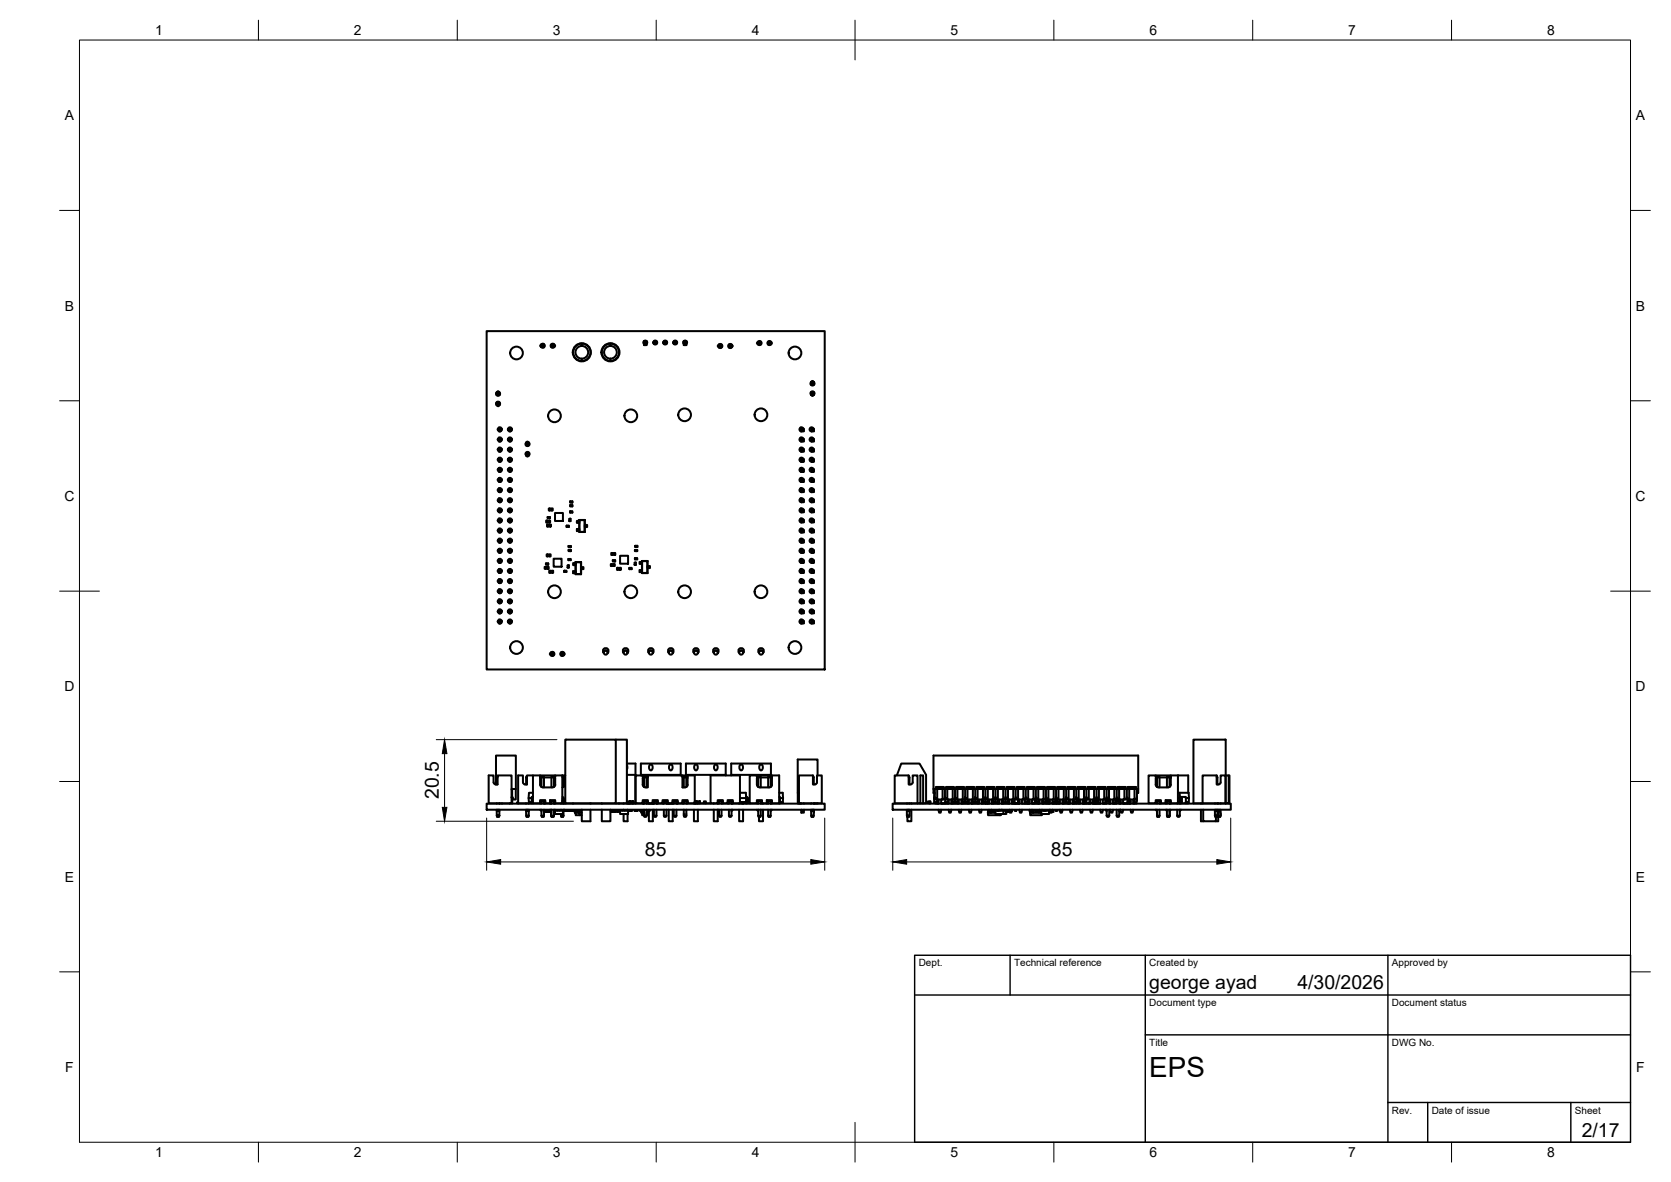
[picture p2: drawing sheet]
<svg xmlns="http://www.w3.org/2000/svg" width="420mm" height="297mm" viewBox="0 0 420 297" stroke-linecap="round" stroke-linejoin="round" font-family="sans-serif">
<defs><g id="words">
<text font-size="7" x="289" y="270.6">EPS</text>
<g font-size="4.9">
<text x="110.3" y="200.9" transform="rotate(-90 110.3 200.9)">20.5</text>
<text x="162.2" y="215.1">85</text>
<text x="264.2" y="215.1">85</text>
<text x="289" y="248.5">george ayad</text>
<text x="326.2" y="248.5">4/30/2026</text>
<text x="397.7" y="285.7">2/17</text>
</g>
<g font-size="3.5">
<text x="39" y="8.8">1</text>
<text x="89" y="8.8">2</text>
<text x="139" y="8.8">3</text>
<text x="189" y="8.8">4</text>
<text x="239" y="8.8">5</text>
<text x="289" y="8.8">6</text>
<text x="339" y="8.8">7</text>
<text x="389" y="8.8">8</text>
<text x="16.3" y="30.2">A</text>
<text x="411.3" y="30.2">A</text>
<text x="16.3" y="78">B</text>
<text x="411.3" y="78">B</text>
<text x="16.2" y="125.9">C</text>
<text x="411.2" y="125.9">C</text>
<text x="16.2" y="173.7">D</text>
<text x="411.2" y="173.7">D</text>
<text x="16.3" y="221.6">E</text>
<text x="411.3" y="221.6">E</text>
<text x="16.4" y="269.4">F</text>
<text x="411.4" y="269.4">F</text>
<text x="39" y="290.8">1</text>
<text x="89" y="290.8">2</text>
<text x="139" y="290.8">3</text>
<text x="189" y="290.8">4</text>
<text x="239" y="290.8">5</text>
<text x="289" y="290.8">6</text>
<text x="339" y="290.8">7</text>
<text x="389" y="290.8">8</text>
</g>
<g font-size="2.5">
<text x="231" y="242.9">Dept.</text>
<text x="255" y="242.9">Technical reference</text>
<text x="289" y="242.9">Created by</text>
<text x="350" y="242.9">Approved by</text>
<text x="289" y="252.8">Document type</text>
<text x="350" y="252.8">Document status</text>
<text x="289" y="262.9">Title</text>
<text x="350" y="262.9">DWG No.</text>
<text x="350" y="279.9">Rev.</text>
<text x="360" y="279.9">Date of issue</text>
<text x="396" y="279.9">Sheet</text>
</g>
</g></defs>
<!-- layer: Visible -->
<g fill="none" stroke="#000" stroke-width=".51">
<path d="M122.4 83.2h85v85h-85zM124.9 98.6v.7h.7v-.7M124.9 98.6l.2-.3 .5 .3M124.9 98.6h.7M124.9 98.6l.1 .1M125 98.7h.4v.5h-.4zM125 99.2l-.1 .1M125.4 98.5a.52 .52 0 0 1 .2 .8 .52 .52 0 0 1-.8 0 .52 .52 0 0 1 .2-.8M125.4 99.2l.2 .1M125.6 98.6l-.2 .1M136 86.7a.52 .52 0 0 1 .8-.2 .52 .52 0 0 1 0 .8 .52 .52 0 0 1-.8-.2M136.1 86.6h.7v.6h-.7"/>
<path d="M136.1 86.6l-.3 .2v.2l.3 .2M136.1 86.6v.6M136.1 86.6l.1 .1M136.2 86.7h.5v.4h-.5zM136.2 87.1l-.1 .1M136.7 87.1l.1 .1M136.8 86.6l-.1 .1M138.6 86.6l.1 .1M138.7 86.7h.5v.4h-.5zM138.7 87.1l-.1 .1M139.2 87.1l.1 .1M139.3 86.6h-.7v.6h.7"/>
<path d="M139.3 86.6l.3 .2-.3 .4M139.3 86.6v.6M139.3 86.6l-.1 .1M139.4 86.7a.52 .52 0 0 0-.7-.2 .52 .52 0 0 0 0 .8 .52 .52 0 0 0 .7-.2M146.3 86.4v.6M146.3 90.2v.5M146.3 86.4a2.17 2.17 0 0 1 2.2 2.1 2.17 2.17 0 0 1-2.2 2.2M146.3 86.4a2.17 2.17 0 0 0-2.2 2.1 2.17 2.17 0 0 0 2.2 2.2M146.3 86.9a1.6 1.6 0 0 1 1.6 1.6 1.6 1.6 0 0 1-1.6 1.6M146.3 86.9a1.6 1.6 0 0 0-1.6 1.6 1.6 1.6 0 0 0 1.6 1.6M153.5 86.4v.6M153.5 90.2v.5"/>
<path d="M153.5 86.4a2.17 2.17 0 0 1 2.2 2.1 2.17 2.17 0 0 1-2.2 2.2M153.5 86.4a2.17 2.17 0 0 0-2.2 2.1 2.17 2.17 0 0 0 2.2 2.2M153.5 86.9a1.6 1.6 0 0 0-1.6 1.6 1.6 1.6 0 0 0 1.6 1.6M153.5 86.9a1.6 1.6 0 0 1 1.6 1.6 1.6 1.6 0 0 1-1.6 1.6M161.9 86.4h.7v.3h-.7zM161.9 85.8v.6l.1-.1M161.9 85.8h.7M161.9 85.8l.1 .1M161.9 86.5a.5 .5 0 0 1 0-.8 .5 .5 0 0 1 .7 0 .5 .5 0 0 1 0 .8M162 85.9h.5v.4h-.5zM162.5 86.3l.1 .1M162.6 85.8v.6"/>
<path d="M162.6 85.8l-.1 .1M164.4 85.8h.7v.6h-.7zM164.4 85.8l.1 .1M164.5 85.9h.5v.4h-.5zM164.5 86.3l-.1 .1M165 86.3l.1 .1M165.1 85.8l-.1 .1M166.9 85.8h.7v.6h-.7zM166.9 85.8l.1 .1M167 85.9h.4v.4h-.4zM167 86.3l-.1 .1M167.4 86.3l.2 .1"/>
<path d="M167.6 85.8l-.2 .1M169.4 85.8h.7v.6h-.7zM169.4 85.8l.1 .1M169.5 85.9h.5v.4h-.5zM169.5 86.3l-.1 .1M170 86.3l.1 .1M170.1 85.8l-.1 .1M171.9 86.4h.7v.3h-.7zM171.9 85.8v.6M171.9 85.8h.7M171.9 85.8l.1 .1M171.9 86.5a.5 .5 0 0 1 0-.8 .5 .5 0 0 1 .7 0 .5 .5 0 0 1 0 .8"/>
<path d="M172 85.9h.5v.4h-.5zM172 86.3l-.1 .1M172.6 85.8v.6l-.1-.1M172.6 85.8l-.1 .1M180.6 86.8a.52 .52 0 0 1 .8-.3 .52 .52 0 0 1 0 .9 .52 .52 0 0 1-.8-.3M180.8 86.6h.6v.7h-.6M180.8 86.6l-.3 .3 .3 .4M180.8 86.6v.7M180.8 86.6l.1 .1M180.9 86.7h.4v.5h-.4zM180.9 87.2l-.1 .1M181.3 87.2l.1 .1"/>
<path d="M181.4 86.6l-.1 .1M183.3 86.6l.1 .1M183.4 86.7h.4v.5h-.4zM183.4 87.2l-.1 .1M183.8 87.2l.1 .1M183.9 86.6h-.6v.7h.6M183.9 86.6l.3 .3-.3 .4M183.9 86.6v.7M183.9 86.6l-.1 .1M184.1 86.8a.52 .52 0 0 0-.8-.3 .52 .52 0 0 0 0 .9 .52 .52 0 0 0 .8-.3M190.5 86a.52 .52 0 0 1 .8-.2 .52 .52 0 0 1 0 .8 .52 .52 0 0 1-.8-.2M190.6 85.9h.7v.6h-.7"/>
<path d="M190.6 85.9l-.3 .2v.2l.3 .2M190.6 85.9v.6M190.6 85.9l.2 .1M190.8 86h.4v.4h-.4zM190.8 86.4l-.2 .1M191.2 86.4l.1 .1M191.3 85.9l-.1 .1M193.1 85.9l.2 .1M193.3 86h.4v.4h-.4zM193.3 86.4l-.2 .1M193.7 86.4l.1 .1M193.8 85.9h-.7v.6h.7"/>
<path d="M193.8 85.9l.3 .2-.3 .4M193.8 85.9v.6M193.8 85.9l-.1 .1M194 86a.52 .52 0 0 0-.8-.2 .52 .52 0 0 0 0 .8 .52 .52 0 0 0 .8-.2M204 99.2v-.6h.6v.6M204 99.2l.2 .3 .4-.3M204 96v.7h.6v-.7M204 96l.2-.3 .4 .3M204 99.2h.6M204 98.6l.1 .1M204 96h.6M204 96l.1 .2"/>
<path d="M204.1 98.7h.4v.4h-.4zM204.1 96.2h.4v.4h-.4zM204.1 99.1l-.1 .1M204.1 96.6l-.1 .1M204.5 95.9a.52 .52 0 0 1 .2 .8 .52 .52 0 0 1-.8 0 .52 .52 0 0 1 .2-.8M204.5 99.3a.52 .52 0 0 0 .2-.7 .52 .52 0 0 0-.8 0 .52 .52 0 0 0 .2 .7M204.5 99.1l.1 .1M204.5 96.6l.1 .1M204.6 98.6l-.1 .1M204.6 96l-.1 .2M124.9 101.8v-.7h.7v.7M124.9 101.8l.2 .3 .5-.3"/>
<path d="M124.9 101.8h.7M124.9 101.1l.1 .1M125 101.2h.4v.5h-.4zM125 101.7l-.1 .1M125.4 101.9a.52 .52 0 0 0 .2-.8 .52 .52 0 0 0-.8 0 .52 .52 0 0 0 .2 .8M125.4 101.7l.2 .1M125.5 107.4v1M125.5 110v.9M125.5 112.5v1M125.5 115.1v.9M125.5 117.6v1M125.6 101.1l-.2 .1"/>
<path d="M125.6 108.3h.4M125.6 107.9h.6M125.6 110.8h.4M125.6 110.5h.6M125.6 113.4h.4M125.6 113h.6M125.6 115.9h.4M125.6 115.5h.6M125.6 118.4h.4M125.6 118.1h.6M126.2 107.8h-.6v.6h.2M126.2 110.3h-.6v.7h.2"/>
<path d="M126.2 112.8h-.6v.7h.2M126.2 115.4h-.6v.6h.2M126.2 117.9h-.6v.7h.2M128.2 108.3h.4M128.2 107.9h.5M128.2 110.8h.4M128.2 110.5h.5M128.2 113.4h.4M128.2 113h.5M128.2 115.9h.4M128.2 115.5h.5M128.2 118.4h.4"/>
<path d="M128.2 118.1h.5M128.7 107.8h-.5v.6h.2M128.7 110.3h-.5v.7h.2M128.7 112.8h-.5v.7h.2M128.7 115.4h-.5v.6h.2M128.7 117.9h-.5v.7h.2M132.3 111.3v.6h.6v-.6M132.3 111.3l.2-.3 .4 .3M132.3 114.4v-.6h.6v.6M132.3 114.4l.2 .3 .4-.3M132.3 111.3h.6M132.3 111.3l.1 .1"/>
<path d="M132.3 114.4h.6M132.3 113.8l.1 .1M132.4 111.4h.4v.4h-.4zM132.4 113.9h.4v.4h-.4zM132.4 111.8l-.1 .1M132.4 114.3l-.1 .1M132.8 111.1a.52 .52 0 0 1 .3 .8 .52 .52 0 0 1-.9 0 .52 .52 0 0 1 .2-.8M132.8 114.6a.52 .52 0 0 0 .3-.8 .52 .52 0 0 0-.9 0 .52 .52 0 0 0 .2 .8M132.8 111.8l.1 .1M132.8 114.3l.1 .1M132.9 111.3l-.1 .1M132.9 113.8l-.1 .1"/>
<path d="M201.3 107.4v1M201.3 110v.9M201.3 112.5v1M201.3 115.1v.9M201.3 117.6v1M201.5 107.9h.6v.4M201.5 110.5h.6v.3M201.5 113h.6v.4M201.5 115.5h.6v.4M201.5 118.1h.6v.3M202 107.8a.52 .52 0 0 0-.6-.4 .52 .52 0 0 0-.4 .7 .52 .52 0 0 0 .7 .3M202 110.3a.52 .52 0 0 0-.6-.4 .52 .52 0 0 0-.4 .7 .52 .52 0 0 0 .7 .3"/>
<path d="M202 112.8a.52 .52 0 0 0-.6-.3 .52 .52 0 0 0-.4 .6 .52 .52 0 0 0 .7 .4M202 115.4a.52 .52 0 0 0-.6-.4 .52 .52 0 0 0-.4 .7 .52 .52 0 0 0 .7 .3M202 117.9a.52 .52 0 0 0-.6-.3 .52 .52 0 0 0-.4 .6 .52 .52 0 0 0 .7 .4M202.1 107.9v-.1h-.6v.6h.6l-.6-.1M202.1 110.5v-.2h-.6v.7h.6v-.2h-.6M202.1 113v-.2h-.6v.7h.6v-.1h-.6M202.1 115.5v-.1h-.6v.6h.6v-.1h-.6M202.1 118.1v-.2h-.6v.7h.6v-.2h-.6M204 107.9h.7v.4M204 110.5h.7v.3M204 113h.7v.4M204 115.5h.7v.4"/>
<path d="M204 118.1h.7v.3M204.6 107.8a.52 .52 0 0 0-.7-.4 .52 .52 0 0 0-.3 .7 .52 .52 0 0 0 .6 .3M204.6 110.3a.52 .52 0 0 0-.7-.4 .52 .52 0 0 0-.3 .7 .52 .52 0 0 0 .6 .3M204.6 112.8a.52 .52 0 0 0-.7-.3 .52 .52 0 0 0-.3 .6 .52 .52 0 0 0 .6 .4M204.6 115.4a.52 .52 0 0 0-.7-.4 .52 .52 0 0 0-.3 .7 .52 .52 0 0 0 .6 .3M204.6 117.9a.52 .52 0 0 0-.7-.3 .52 .52 0 0 0-.3 .6 .52 .52 0 0 0 .6 .4M204.7 107.9v-.1h-.7v.6h.7l-.7-.1M204.7 110.5v-.2h-.7v.7h.7v-.2h-.7M204.7 113v-.2h-.7v.7h.7v-.1h-.7M204.7 115.5v-.1h-.7v.6h.7v-.1h-.7M204.7 118.1v-.2h-.7v.7h.7v-.2h-.7M125.5 120.1v1"/>
<path d="M125.5 122.7v.9M125.5 125.2v1M125.5 127.8v.9M125.5 130.3v1M125.5 132.8v1M125.5 135.4v.9M125.5 137.9v1M125.6 121h.4M125.6 120.6h.6M125.6 123.5h.4M125.6 123.2h.6M125.6 126.1h.4"/>
<path d="M125.6 125.7h.6M125.6 128.6h.4M125.6 128.2h.6M125.6 131.1h.4M125.6 130.8h.6M125.6 133.7h.4M125.6 133.3h.6M125.6 136.2h.4M125.6 135.9h.6M125.6 138.8h.4M125.6 138.4h.6M126.2 120.5h-.6v.6h.2"/>
<path d="M126.2 123h-.6v.7h.2M126.2 125.5h-.6v.7h.2M126.2 128.1h-.6v.6h.2M126.2 130.6h-.6v.7h.2M126.2 133.2h-.6v.6h.2M126.2 135.7h-.6v.7h.2M126.2 138.3h-.6v.6h.2M128.2 121h.4M128.2 120.6h.5M128.2 123.5h.4M128.2 123.2h.5M128.2 126.1h.4"/>
<path d="M128.2 125.7h.5M128.2 128.6h.4M128.2 128.2h.5M128.2 131.1h.4M128.2 130.8h.5M128.2 133.7h.4M128.2 133.3h.5M128.2 136.2h.4M128.2 135.9h.5M128.2 138.8h.4M128.2 138.4h.5M128.7 120.5h-.5v.6h.2"/>
<path d="M128.7 123h-.5v.7h.2M128.7 125.5h-.5v.7h.2M128.7 128.1h-.5v.6h.2M128.7 130.6h-.5v.7h.2M128.7 133.2h-.5v.6h.2M128.7 135.7h-.5v.7h.2M128.7 138.3h-.5v.6h.2M137.3 130.8h.2v.5h-.2zM137.5 130.8h.6M137.5 131.3h.6M137.6 139.3v.5M137.6 139.8h.7"/>
<path d="M137.7 129.9h.5v.3h-.5zM137.8 131.9v.4M137.8 132.3h.5M137.8 129.9v.3M138.1 130.8h.2v.5h-.2zM138.2 129.9v.3M138.2 128.3h.6v-.5h.2v.5h-.2M138.2 127.8h.6M138.2 127.8v.5M138.2 127.8h-.2v.5h.2M138.3 139.3h.2v.5h-.2zM138.3 139.3h-.8v.5h.1"/>
<path d="M138.3 131.8h.2v.5h-.2zM138.3 131.9l-.8-.1v.5h.3M139.6 128.9h1.9v2h-1.9zM142.6 132.1v.3M142.6 132.1h.5v.3h-.5zM142.9 137.2h.5v.3h-.5zM143 138.2h.4v.3h-.4zM143 132.1v.3M143 137.2v.3M143 138.2v.3M143.2 130.9h.2M143.2 130.4h.2v.5h-.2z"/>
<path d="M143.2 130.5h.2M143.3 126.9h.5v.3h-.5zM143.3 126h.5v.3h-.5zM143.4 128.5v.3M143.4 128.5h.5v.3h-.5zM143.4 126v.3M143.4 126.9v.3M143.4 137.2v.3M143.4 138.2v.3M143.8 126.9v.3M143.8 126v.3M143.8 128.5v.3"/>
<path d="M145.5 130.9v.5h-.4v-.5h.5M145.5 131.4h.1M145.5 132.9v.6M145.6 132.9h-.5v.6h.5M145.6 130.7h1.4M145.6 130.7h.1M145.6 130.7v3M145.7 130.7h1.3v3h-1.3zM145.7 133.7h1.3M147 133.7h.1M147 131.9l.2 .5zM147 130.7h.1"/>
<path d="M147 130.7v3M147.2 131.9h.4v.5h-.4M153.9 139h.6M153.9 139v.5M153.9 139h-.2v.5h.2M153.9 139.4h.6M154.5 139h.2v.5h-.2zM155.9 139.7h2v2h-2zM159.6 138.2h.5v.3h-.5zM159.7 137.2h.5v.3h-.5zM159.7 138.2v.3M159.8 137.2v.3"/>
<path d="M160.1 138.2v.3M160.2 137.2v.3M201.3 120.1v1M201.3 122.7v.9M201.3 125.2v1M201.3 127.8v.9M201.3 130.3v1M201.3 132.8v1M201.3 135.4v.9M201.3 137.9v1M201.5 120.6h.6v.4M201.5 123.2h.6v.3"/>
<path d="M201.5 125.7h.6v.4M201.5 128.2h.6v.4M201.5 130.8h.6v.3M201.5 133.3h.6v.4M201.5 135.9h.6v.3M201.5 138.4h.6v.4M202 120.5a.52 .52 0 0 0-.6-.4 .52 .52 0 0 0-.4 .7 .52 .52 0 0 0 .7 .3M202 123a.52 .52 0 0 0-.6-.3 .52 .52 0 0 0-.4 .6 .52 .52 0 0 0 .7 .4M202 125.6a.52 .52 0 0 0-.6-.4 .52 .52 0 0 0-.4 .7 .52 .52 0 0 0 .7 .3M202 128.1a.52 .52 0 0 0-.6-.4 .52 .52 0 0 0-.4 .7 .52 .52 0 0 0 .7 .3M202 130.6a.52 .52 0 0 0-.6-.3 .52 .52 0 0 0-.4 .6 .52 .52 0 0 0 .7 .4M202 133.2a.52 .52 0 0 0-.6-.4 .52 .52 0 0 0-.4 .7 .52 .52 0 0 0 .7 .3"/>
<path d="M202 135.7a.52 .52 0 0 0-.6-.3 .52 .52 0 0 0-.4 .6 .52 .52 0 0 0 .7 .4M202 138.3a.52 .52 0 0 0-.6-.4 .52 .52 0 0 0-.4 .7 .52 .52 0 0 0 .7 .3M202.1 120.6v-.1h-.6v.6h.6v-.1h-.6M202.1 123.2v-.2h-.6v.7h.6v-.2h-.6M202.1 125.7v-.2h-.6v.7h.6v-.1h-.6M202.1 128.2v-.1h-.6v.6h.6v-.1h-.6M202.1 130.8l-.6-.2v.7h.6v-.2h-.6M202.1 133.3l-.6-.1v.6h.6v-.1h-.6M202.1 135.9l-.6-.2v.7h.6l-.6-.2M202.1 138.4l-.6-.1v.6h.6l-.6-.1M204 120.6h.7v.4M204 123.2h.7v.3"/>
<path d="M204 125.7h.7v.4M204 128.2h.7v.4M204 130.8h.7v.3M204 133.3h.7v.4M204 135.9h.7v.3M204 138.4h.7v.4M204.6 120.5a.52 .52 0 0 0-.7-.4 .52 .52 0 0 0-.3 .7 .52 .52 0 0 0 .6 .3M204.6 123a.52 .52 0 0 0-.7-.3 .52 .52 0 0 0-.3 .6 .52 .52 0 0 0 .6 .4M204.6 125.6a.52 .52 0 0 0-.7-.4 .52 .52 0 0 0-.3 .7 .52 .52 0 0 0 .6 .3M204.6 128.1a.52 .52 0 0 0-.7-.4 .52 .52 0 0 0-.3 .7 .52 .52 0 0 0 .6 .3M204.6 130.6a.52 .52 0 0 0-.7-.3 .52 .52 0 0 0-.3 .6 .52 .52 0 0 0 .6 .4M204.6 133.2a.52 .52 0 0 0-.7-.4 .52 .52 0 0 0-.3 .7 .52 .52 0 0 0 .6 .3"/>
<path d="M204.6 135.7a.52 .52 0 0 0-.7-.3 .52 .52 0 0 0-.3 .6 .52 .52 0 0 0 .6 .4M204.6 138.3a.52 .52 0 0 0-.7-.4 .52 .52 0 0 0-.3 .7 .52 .52 0 0 0 .6 .3M204.7 120.6v-.1h-.7v.6h.7v-.1h-.7M204.7 123.2v-.2h-.7v.7h.7v-.2h-.7M204.7 125.7v-.2h-.7v.7h.7v-.1h-.7M204.7 128.2v-.1h-.7v.6h.7v-.1h-.7M204.7 130.8l-.7-.2v.7h.7v-.2h-.7M204.7 133.3l-.7-.1v.6h.7v-.1h-.7M204.7 135.9l-.7-.2v.7h.7l-.7-.2M204.7 138.4l-.7-.1v.6h.7l-.7-.1M125.5 140.5v.9M125.5 143v1"/>
<path d="M125.5 145.5v1M125.5 148.1v.9M125.5 150.6v1M125.5 153.2v.9M125.5 155.7v1M125.6 141.3h.4M125.6 140.9h.6M125.6 143.9h.4M125.6 143.5h.6M125.6 146.4h.4M125.6 146h.6M125.6 148.9h.4"/>
<path d="M125.6 148.6h.6M125.6 151.5h.4M125.6 151.1h.6M125.6 154h.4M125.6 153.6h.6M125.6 156.6h.4M125.6 156.2h.6M126.2 140.8h-.6v.6h.2M126.2 143.3h-.6v.7h.2M126.2 145.9h-.6v.6h.2M126.2 148.4h-.6v.7h.2M126.2 151h-.6v.6h.2"/>
<path d="M126.2 153.5h-.6v.6h.2M126.2 156h-.6v.7h.2M128.2 141.3h.4M128.2 140.9h.5M128.2 143.9h.4M128.2 143.5h.5M128.2 146.4h.4M128.2 146h.5M128.2 148.9h.4M128.2 148.6h.5M128.2 151.5h.4M128.2 151.1h.5"/>
<path d="M128.2 154h.4M128.2 153.6h.5M128.2 156.6h.4M128.2 156.2h.5M128.7 140.8h-.5v.6h.2M128.7 143.3h-.5v.7h.2M128.7 145.9h-.5v.6h.2M128.7 148.4h-.5v.7h.2M128.7 151h-.5v.6h.2M128.7 153.5h-.5v.6h.2M128.7 156h-.5v.7h.2M137.2 142.5v.4"/>
<path d="M137.2 142.9h.6M137.3 141.6h.5v.3h-.5zM137.4 141.6v.3M137.8 142.5h.2v.4h-.2zM137.8 142.5h-.9v.4h.3M137.8 141.6v.3M138.3 143.4l.6 .1M138.3 143.5v.4M138.3 143.4h-.2v.5h.2M138.3 143.9h.6M138.9 143.4h.2v.5h-.2zM139.2 140.4h2v2h-2z"/>
<path d="M141.9 143.4v.3M141.9 143.4h.5v.3h-.5zM142.3 143.4v.3M142.7 142.5h.3M142.7 142h.3v.5h-.3zM142.7 142.1h.3M143 140.5v.3M143 140.5h.5v.3h-.5zM143.4 140.5v.3M144.6 141.5v.5h-.5v-.5h.6M144.6 142h.1M144.6 143.5v.5"/>
<path d="M144.7 143.5h-.6v.5h.6M144.7 141.3h1.4M144.7 141.3h.1M144.7 141.3v3M144.8 141.3h1.3v3h-1.3zM144.8 144.3h1.3M146.1 144.3h.1M146.1 142.5l.1 .5zM146.1 141.3h.1M146.1 141.3v3M146.2 142.5h.5v.5h-.5M153.8 141.8h-.2v.4h.2"/>
<path d="M153.8 142.2h.6M154.1 140.8h.5v.3h-.5zM154.2 140.8v.3M154.4 141.8h.2v.4h-.2zM154.4 141.8h-.6v.4M154.6 140.8v.3M155.3 142.7h.6M155.3 142.7v.5M155.3 142.7h-.2v.5h.2M155.3 143.2h.6M155.9 142.7h.2v.5h-.2zM158.3 142.7v.3"/>
<path d="M158.3 142.7h.5v.3h-.5zM158.7 142.7v.3M159.6 141.9h.3M159.6 141.4h.3v.5h-.3zM159.6 141.5h.3M159.7 140.3v.3M159.7 140.3h.5v.3h-.5zM160.1 140.3v.3M161.3 141.2v.5h-.5v-.5h.6M161.3 141.7h.1M161.3 143.3v.5M161.4 143.3h-.6v.5h.6"/>
<path d="M161.4 141h1.4M161.4 141h.1M161.4 141v3M161.5 141h1.3v3h-1.3zM161.5 144h1.3M162.8 144h.1M162.8 142.2l.1 .6zM162.8 141h.1M162.8 141v3M162.9 142.2h.5v.6h-.5M201.3 140.5v.9M201.3 143v1"/>
<path d="M201.3 145.5v1M201.3 148.1v.9M201.3 150.6v1M201.3 153.2v.9M201.3 155.7v1M201.5 140.9h.6v.4M201.5 143.5h.6v.4M201.5 146h.6v.4M201.5 148.6h.6v.3M201.5 151.1h.6v.4M201.5 153.6h.6v.4M201.5 156.2h.6v.4"/>
<path d="M202 140.8a.52 .52 0 0 0-.6-.4 .52 .52 0 0 0-.4 .7 .52 .52 0 0 0 .7 .3M202 143.3a.52 .52 0 0 0-.6-.3 .52 .52 0 0 0-.4 .6 .52 .52 0 0 0 .7 .4M202 145.9a.52 .52 0 0 0-.6-.4 .52 .52 0 0 0-.4 .7 .52 .52 0 0 0 .7 .3M202 148.4a.52 .52 0 0 0-.6-.3 .52 .52 0 0 0-.4 .6 .52 .52 0 0 0 .7 .4M202 151a.52 .52 0 0 0-.6-.4 .52 .52 0 0 0-.4 .7 .52 .52 0 0 0 .7 .3M202 153.5a.52 .52 0 0 0-.6-.4 .52 .52 0 0 0-.4 .7 .52 .52 0 0 0 .7 .3M202 156a.52 .52 0 0 0-.6-.3 .52 .52 0 0 0-.4 .6 .52 .52 0 0 0 .7 .4M202.1 140.9l-.6-.1v.6h.6l-.6-.1M202.1 143.5l-.6-.2v.7h.6l-.6-.1M202.1 146l-.6-.1v.6h.6l-.6-.1M202.1 148.6l-.6-.2v.7h.6l-.6-.2M202.1 151.1l-.6-.1v.6h.6l-.6-.1"/>
<path d="M202.1 153.6l-.6-.1v.6h.6l-.6-.1M202.1 156.2l-.6-.2v.7h.6l-.6-.1M204 140.9h.7v.4M204 143.5h.7v.4M204 146h.7v.4M204 148.6h.7v.3M204 151.1h.7v.4M204 153.6h.7v.4M204 156.2h.7v.4M204.6 140.8a.52 .52 0 0 0-.7-.4 .52 .52 0 0 0-.3 .7 .52 .52 0 0 0 .6 .3M204.6 143.3a.52 .52 0 0 0-.7-.3 .52 .52 0 0 0-.3 .6 .52 .52 0 0 0 .6 .4M204.6 145.9a.52 .52 0 0 0-.7-.4 .52 .52 0 0 0-.3 .7 .52 .52 0 0 0 .6 .3"/>
<path d="M204.6 148.4a.52 .52 0 0 0-.7-.3 .52 .52 0 0 0-.3 .6 .52 .52 0 0 0 .6 .4M204.6 151a.52 .52 0 0 0-.7-.4 .52 .52 0 0 0-.3 .7 .52 .52 0 0 0 .6 .3M204.6 153.5a.52 .52 0 0 0-.7-.4 .52 .52 0 0 0-.3 .7 .52 .52 0 0 0 .6 .3M204.6 156a.52 .52 0 0 0-.7-.3 .52 .52 0 0 0-.3 .6 .52 .52 0 0 0 .6 .4M204.7 140.9l-.7-.1v.6h.7l-.7-.1M204.7 143.5l-.7-.2v.7h.7l-.7-.1M204.7 146l-.7-.1v.6h.7l-.7-.1M204.7 148.6l-.7-.2v.7h.7l-.7-.2M204.7 151.1l-.7-.1v.6h.7l-.7-.1M204.7 153.6l-.7-.1v.6h.7l-.7-.1M204.7 156.2l-.7-.2v.7h.7l-.7-.1M138.4 164.1a.52 .52 0 0 1 .8-.2 .52 .52 0 0 1 0 .8 .52 .52 0 0 1-.8-.2"/>
<path d="M138.6 164h.6v.7h-.6M138.6 164l-.3 .2 .3 .5M138.6 164v.7M138.6 164l.1 .1M138.7 164.1h.4v.5h-.4zM138.7 164.6l-.1 .1M139.1 164.6l.1 .1M139.2 164l-.1 .1M141.1 164l.1 .1M141.2 164.1h.4v.5h-.4zM141.2 164.6l-.1 .1M141.6 164.6l.1 .1"/>
<path d="M141.7 164h-.6v.7h.6M141.7 164l.3 .2-.3 .5M141.7 164v.7M141.7 164l-.1 .1M141.9 164.1a.52 .52 0 0 0-.8-.2 .52 .52 0 0 0 0 .8 .52 .52 0 0 0 .8-.2M151.8 164.1a.71 .71 0 0 1 0-1 .71 .71 0 0 1 1 0 .71 .71 0 0 1 0 1M152.9 163.9a.6 .6 0 0 0-.6-.5 .6 .6 0 0 0-.6 .5M156.8 164.1a.71 .71 0 0 1 0-1 .71 .71 0 0 1 1 0 .71 .71 0 0 1 0 1M157.9 163.9a.6 .6 0 0 0-.6-.5 .6 .6 0 0 0-.6 .5M163.1 164.1a.71 .71 0 0 1 0-1 .71 .71 0 0 1 1.1 0 .71 .71 0 0 1 0 1M164.2 163.9a.6 .6 0 0 0-.5-.5 .6 .6 0 0 0-.6 .5M168.2 164.1a.71 .71 0 0 1 0-1 .71 .71 0 0 1 1 0 .71 .71 0 0 1 0 1"/>
<path d="M169.3 163.9a.6 .6 0 0 0-.6-.5 .6 .6 0 0 0-.6 .5M174.5 164.1a.71 .71 0 0 1 0-1 .71 .71 0 0 1 1 0 .71 .71 0 0 1 0 1M175.6 163.9a.6 .6 0 0 0-.6-.5 .6 .6 0 0 0-.6 .5M179.5 164.1a.71 .71 0 0 1 0-1 .71 .71 0 0 1 1 0 .71 .71 0 0 1 0 1M180.6 163.9a.6 .6 0 0 0-.6-.5 .6 .6 0 0 0-.6 .5M185.9 164.1a.71 .71 0 0 1 0-1 .71 .71 0 0 1 1 0 .71 .71 0 0 1 0 1M187 163.9a.6 .6 0 0 0-.6-.5 .6 .6 0 0 0-.6 .5M190.9 164.1a.71 .71 0 0 1 0-1 .71 .71 0 0 1 1 0 .71 .71 0 0 1 0 1M192 163.9a.6 .6 0 0 0-.6-.5 .6 .6 0 0 0-.6 .5M124.1 196.6l.3 .4 .7 .1v-2.2h3.5v7h-5.7v-7h1.2v1.7M124.7 197.1v-7.2h5v8.4h-1.1M124.9 195.4h.2"/>
<path d="M124.9 195.4v1.7M125.1 195.1l-.2 .3M128.9 198.3l-.3 .1M129.7 198.3v2.6h-.8l-.1-2.5M132.3 195.4h.2M132.3 195.4v1.7M132.5 195.1l-.2 .3M134 194.9h-1.5v2.2l-.9-.2-.1-2h-1.2v7M134 199.2h-1l-.1 1.4h.8M135.8 195.2v-.3h-1.8v7h1.8v-.8h1.3v.8M135.8 194.9h3.8M135.8 195.5v1.7"/>
<path d="M135.8 195.2l.2 .2-.2 .1M135.8 197.2a.65 .65 0 0 0 .7 .7M136 195.4h3.4M136.1 197.8v-2.4l.1-.3h.5l.1 2.8M136.5 197.9h2.5M139.3 197.8v-2.4l-.1-.3h-.5l-.1 2.8M139.6 195.2l-.2 .2 .2 .1v1.7a.61 .61 0 0 1-.6 .7M141.4 194.9h-1.8v.3M141.4 194.9v7h-1.8M141.4 194.9h.6M141.4 195.4h.5M141.4 195.1h.2l.1 .3v2.4"/>
<path d="M142 195.5v2l-.6 .4M142 195.2l-.1 .2 .1 .1M142.1 194.9l-.1 .3M142.1 185.9h12.7v16h-12.7zM154.8 185.9h2.8v16h-2.8M157.6 191.9h2.2v10h-.5M157.6 194.7h2.2M157.6 192.3v1M161.1 194.9v-3h10.1v3M161.1 194.7h10.1M161.6 194.9h1.3M161.6 195.2l.2 .2-.2 .1 .1 2 .6 .4"/>
<path d="M161.8 195.4l.2-.3h.5l.1 .3M162.2 197.9h.7v-3h8.7v3h.7M162.6 195.4h-.7v2.4M162.6 195.4h.3M162.6 195.4v2.5M163.5 192.1a.72 .72 0 0 1 .6 .7 .72 .72 0 0 1-.6 .7l-.3-.7zM168.5 192.1a.72 .72 0 0 1 .6 .7 .72 .72 0 0 1-.6 .7l-.3-.7zM171.6 194.9h3.1v7h-1.8v-.8h-1.3v.8h-1.2v-.8h-1.3v.8h-1.2v-.8h-1.3v.8h-1.2v-.8h-1.3v.8h-1.2v-.8h-1.3v.8h-1.8v-7h1.8v.3M171.6 195.4h1.1M172.5 194.9v-3h10v3M172.5 194.7h10M172.6 197.8v-2.4l-.1-.3h-.5l-.1 2.8"/>
<path d="M172.9 194.9v.3M172.9 195.5v1.7M172.9 195.2l-.2 .2 .2 .1M172.9 197.2a.65 .65 0 0 1-.6 .7M174.8 192.1a.72 .72 0 0 1 .7 .7 .72 .72 0 0 1-.7 .7l-.3-.7zM178.7 194.9h7.4v7h-1.8v-.8h-1.3v.8h-1.2v-.8h-1.3v.8h-1.8zM179.8 192.1a.72 .72 0 0 1 .6 .7 .72 .72 0 0 1-.6 .7l-.3-.7zM183.9 194.9v-3h9.9v3M183.9 194.7h9.9M186.1 199.2h1.4l.1 1.4h-1.5M186.2 192.1a.72 .72 0 0 1 .6 .7 .72 .72 0 0 1-.6 .7l-.3-.7zM190.3 195.2v-.3h-1.8v7h1.8v-.8h1.3v.8"/>
<path d="M190.3 194.9h3.8M190.3 195.5v1.7M190.3 195.2l.2 .2-.2 .1M190.3 197.2a.65 .65 0 0 0 .7 .7M190.5 195.4h3.5M190.6 197.8v-2.4l.2-.3h.4l.1 2.8M191 197.9h2.5M191.2 192.1a.72 .72 0 0 1 .6 .7 .72 .72 0 0 1-.6 .7l-.3-.7zM193.8 197.8v-2.4l-.1-.3h-.4l-.2 2.8M194.1 195.2v-.3h1.8v7h-1.8M194.1 195.2l-.1 .2 .1 .1v1.7a.61 .61 0 0 1-.6 .7M195.9 199.2h.9l.1 1.4h-.8"/>
<path d="M200.6 199.3v2.6h.7M200.9 194.9h3.5v2.2l1-.2v-2h1.2v7h-5.7zM204.4 195.4h.2v1.7M204.4 195.1l.2 .3M205.6 194.9v-4h-5v8.4h.3M225 194.9h3.5v2.2h.5l.4-.2 .1-2h1.2v7h-5.7zM225.5 194.9l1.1-3h4.6l1.7 2.8v7.2h-.8v-7h-.7v7h-.7M228.5 195.4h.2v1.7M228.5 195.1l.2 .3M234.7 198.3h.6M234.9 199.3h-.2v-9.4h51.5v9.4h-.3M235.1 199.2l-.3 1.4h.4"/>
<path d="M235.2 198.3v2.6h.4v-2.6M235.3 198.3v-.5h2v.5M235.3 198.3h2M235.8 197.8l.2 .5M236.8 197.8l-.2 .5M237 198.3v2.6h-1.4M237.3 198.3h.5M237.5 198.3h.2M237.6 198.4l-.1 2.5h-.5M237.8 198.3v-.5h2.1v.5M237.8 198.3h2.1M238.2 198.3v2.6h-.5l-.1-.6"/>
<path d="M238.4 197.8l.1 .5M239.4 197.8l-.2 .5M239.5 198.3v2.6h-1.3M239.9 198.3h.5M240 198.3h.2M240.4 198.3v-.5h2v.5M240.4 198.3h2M240.7 198.3v2.6h-.5l-.1-.6-.1 1.6h-.5v-1h.5l.1-.6v-1.9M240.9 197.8l.2 .5M241.7 198.1v.2M241.9 197.8l-.2 .3M242.1 198.3v2.6h-1.4v1h-.5l-.1-.6"/>
<path d="M242.4 198.3h.5M242.6 198.3h.2M242.9 198.3v-.5h2.1v.5M242.9 198.3h2.1M243.3 198.3v2.6h-.5l-.1-.6-.1 1.6h-.5v-1h.5l.1-.6v-1.9M243.4 197.8l.2 .5M244.5 197.8l-.2 .5M244.6 198.3v2.6h-1.3v1h-.5l-.1-.6M245 198.3h.5M245.1 198.3h.2M245.5 198.3v-.5h2v.5M245.5 198.3h2"/>
<path d="M245.8 198.3v2.6h-.5l-.1-.6-.1 1.6h-.5v-1h.5l.1-.6v-1.9M246 197.8l.2 .5M246.8 198.1v.2M247 197.8l-.2 .3M247.2 198.3v2.6h-1.4v1h-.5l-.1-.6M247.5 198.3h.5M247.6 198.3h.3M248 198.3v-.5h2v.5M248 198.3h2M248.4 198.3v2.6h-.5l-.1-.6-.2 1.6h-.4v-1h.4l.2-.6v-1.9M248.5 197.8l.2 .5M249.5 197.8l-.2 .5"/>
<path d="M249.7 198.3v2.6h-1.3v1M250 198.3h.5M250.2 198.3h.2M250.5 198.3v-.5h2.1v.5M250.5 198.3h2.1M250.9 198.3v2.6h-.5l-.1-.6-.1 1.6h-.5v-1h.5l.1-.6v-1.9M251.1 197.8l.1 .5M252.1 197.8l-.2 .5M252.2 198.3v2.6h-1.3v1h-.5l-.1-.6M252.6 198.3h.5M252.8 198.3h.1M253.1 198.3v-.5h2v.5"/>
<path d="M253.1 198.3h2M253.4 198.3v2.6h-.5l-.1-.6v1.6h-.6v-1h.6v-2.5M253.6 197.8l.2 .5M254.4 198.1v.2M254.6 197.8l-.2 .3M254.8 198.3v2.6h-1.4v1h-.5l-.1-.6M255.1 198.3h.5M255.3 198.3h.2M255.4 198.4l-.1 2.5h-.5M255.6 198.3v-.5h2.1v.5M255.6 198.3h2.1M256 198.3v2.6h-.5l-.1-.6"/>
<path d="M256.1 197.8l.2 .5M257.2 197.8l-.2 .5M257.3 198.3v2.6h-1.3v.5h.3M257.7 198.3h.5M257.8 198.3h.2M257.9 198.4l-.1 2.5h-.5M258.2 198.3v-.5h2v.5M258.2 198.3h2M258.5 198.3v2.6h-.5l-.1-.6M258.7 197.8l.2 .5M259.5 198.1v.2M259.7 197.8l-.2 .3"/>
<path d="M259.9 198.3v2.6h-1.4M260.2 198.3h.5M260.4 198.3h.2M260.5 198.4l-.1 2.5h-.5M260.7 198.3v-.5h2.1v.5M260.7 198.3h2.1M261.1 198.3v2.6h-.5l-.1-.6-.1 1.6h-.5M261.2 197.8l.2 .5M262.2 197.8l-.2 .5M262.4 198.3v2.6h-1.3v.5M262.8 198.3h.4M262.9 198.3h.2"/>
<path d="M263.2 198.3v-.5h2.1v.5M263.2 198.3h2.1M263.6 198.3v2.6h-.5l-.1-.6-.1 1.6h-.5v-1h.5l.1-2.5M263.8 197.8l.1 .5M264.8 197.8l-.2 .5M264.9 198.3v2.6h-1.3M265.3 198.3h.5M265.5 198.3h.1M265.5 198.4v2.5h-.6M265.8 198.3v-.5h2v.5M265.8 198.3h2M266.1 198.3v2.6h-.5l-.1-.6v.6"/>
<path d="M266.3 197.8l.2 .5M267.3 197.8l-.2 .5M267.5 198.3v2.6h-1.4M267.8 198.3h.5M268 198.3h.2M268.3 198.3v-.5h2.1v.5M268.3 198.3h2.1M268.7 198.3v2.6h-.5l-.1-.6-.1 1.6h-.5v-1h.5l.1-2.5M268.8 197.8l.2 .5M269.9 197.8l-.2 .5M270 198.3v2.6h-1.3v.7M270.4 198.3h.5"/>
<path d="M270.5 198.3h.2M270.6 198.4l-.1 2.5h-.5M270.9 198.3v-.5h2v.5M270.9 198.3h2M271.2 198.3v2.6h-.5l-.1-.6v.5M271.4 197.8l.2 .5M272.4 197.8l-.2 .5M272.6 198.3v2.6h-1.4v1h-.5M272.9 198.3h.5M273.1 198.3h.2M273.2 198.4l-.1 2.5h-.5v.5M273.4 198.3v-.5h2.1v.5"/>
<path d="M273.4 198.3h2.1M273.8 198.3v2.6h-.5l-.1-.6v.6M273.9 197.8l.2 .5M275 197.8l-.2 .5M275.1 198.3v2.6h-1.3M275.5 198.3h.4M275.6 198.3h.2M275.7 198.4l-.1 2.5h-.5M275.9 198.3v-.5h2.1v.5M275.9 198.3h2.1M276.1 197.8v.5M276.3 198.3v2.6h-.5l-.1-.6v.5"/>
<path d="M276.5 197.8l.1 .5M277.3 198.1v.2M277.5 197.8l-.2 .3M277.6 198.3v2.6h-1.3M278 198.3h.5M278.2 198.3h.1M278.3 198.4l-.1 2.5h-.6M278.5 198.3v-.5h2v.5M278.5 198.3h2M278.5 197.8l.1 .1M278.6 197.9h.5M278.8 198.3v2.6h-.5v-.6"/>
<path d="M278.9 197.8v.1M279 197.8l.2 .3M279.2 198.1v.2M279.9 197.9h.6M280.1 197.8l-.3 .5M280.2 198.3v2.6h-1.4M280.5 198.3h.5M280.7 198.3h.2M280.8 198.4l-.1 2.5h-.5M281 198.3v-.5h2.1v.5M281 198.3h2.1M281 197.9h.1"/>
<path d="M281.4 198.3v2.6h-.5l-.1-.6M281.4 197.8h.1M281.4 197.8l-.3 .1M281.6 197.8l.1 .5M282.4 198.1v.2M282.6 197.8l-.2 .3M282.7 198.3v2.6h-1.3M283.1 198.3h.5M283.2 198.3h.2M283.3 198.4l-.1 2.5h-.5M283.6 198.3h2M283.6 198.3v-.5h2v.5"/>
<path d="M283.9 198.3v2.6h-.5l-.1-.6M284.1 197.8l.2 .5M285.1 197.8l-.2 .5M285.3 198.3v2.6h-1.4v.5M285.6 198.3h.6M285.8 198.3l.1 2-.1 .6h-.5v1h.5l.1-1.6M290.6 195.2v-.3h-1.8v7h1.8v-.8h1.3v.8M290.6 194.9h3.8M290.6 195.2l.2 .2-.2 .1v2l.6 .4M290.7 195.4h3.5M290.9 197.8v-2.4l.1-.3h.4l.1 2.8M291.2 197.9h2.5"/>
<path d="M294.1 197.8v-2.4l-.2-.3h-.4l-.1 2.8M294.4 195.2l-.2 .2 .2 .1-.1 2-.6 .4M296.2 194.9h-1.8v.3M296.2 194.9v7h-1.8M296.2 199.2h.4l.1 1.4h-.5M296.2 194.9h2.6v4.3M296.6 199.2h2.3l.1 1.4h-.8M305.9 195.4h.2v1.7M305.9 195.1l.2 .3M306.4 197.1h-.5v-2.2h-3.5v7M306.4 197.1l.3-.1 .2-.4v-1.7h1.2v7M308.2 194.9h.7v7h-.7"/>
<path d="M308.9 194.9h.2v7h-.2M122.4 202h85v1.5h-85zM124.9 203.8h.7v1.2h-.7zM124.9 201.9v.1M124.9 203.5v.3l.2-.2M124.9 205l.1 .3h.4l.2-.3M125.1 203.5h.2M125.6 201.9v.1M125.6 203.5v.3l-.3-.2M126.3 201.9v.1M128.2 201.9v.1M128.6 200.4h.3"/>
<path d="M128.6 200.3h.2M128.8 200.4v1.6M130.3 201.6h-.3v.3h.3M130.3 201.9h3.4M132.3 203.8h.6v1.2h-.6zM132.3 205l.1 .3h.4l.1-.3M132.3 201.9v.1M132.3 203.5v.3l.2-.2M132.5 203.5h.2M132.9 200.6l.1 1.1h.7M132.9 201.9v.1M132.9 203.5v.3l-.2-.2"/>
<path d="M133 201.6h.7M134 200.3h-.3v1.6h.3M135.8 201.4h1.3M135.8 201.7h.3M135.8 201.6h.3M135.8 203.5l.3 .3M136 201.7v.2h-.2M136.1 205l.1 .3h.5l.1-.3M136.1 205h.7M136.1 201.4v.6M136.1 203.5v1.5M136.8 201.4v.6"/>
<path d="M136.8 203.5v1.5M136.9 201.4l.2 .2h-.3M137.2 203.6v.4h.1M137.2 203.6h-.3v.5h.3M137.2 203.6h.1M137.2 204v.1M137.3 203.6v.2M137.3 204l.2 .1M137.3 203.6h.1M137.5 203.6v.4h.5M137.5 203.6h-.2v.4M137.5 203.6h.2"/>
<path d="M137.5 203.6h.1M137.5 204.1h.1M137.5 204l.3 .1M137.7 203.6v.2M137.7 203.6h-.2M137.7 203.6h.1M137.7 203.8h.1M137.7 203.5v.1M137.8 204l.2 .1M137.8 204v.1M137.8 203.8h.2M137.8 203.5l.2 .1"/>
<path d="M137.8 203.5v.1M137.8 203.6h.2M137.8 203.5l.1 .1M138 204l.2 .1M138 203.6v.5M138.2 203.6v.4h.4M138.2 203.6h-.2M138.2 203.6h.4M138.2 203.6h.1M138.2 204v.1M138.2 204.1h.1M138.2 203.5v.1"/>
<path d="M138.3 203.5v.1M138.3 201.9v-.8h1.3v.8M138.3 203.6h.1M138.3 204v.1M138.3 204l.2 .1 .1 .9M138.4 201.4h.1M138.4 201.8v.1M138.6 203.5l-.3 .1M138.6 205l.1 .3M138.6 201.9v.1M138.6 205h.7M138.6 201.9h-1.7"/>
<path d="M138.6 201.4v.6M138.6 203.5l.1 1.8M139.3 205l-.1 .3h-.5M139.3 201.4v.6M139.3 203.5v1.5M139.3 204.6h.3M139.4 201.4h.1M139.4 201.8v.1M139.4 203.7h.2M139.6 203.5l-.3 .3M139.6 203.6h.4M139.6 201.9h-.3"/>
<path d="M139.6 201.4h-1.3M139.7 203.6h.3M140 203.6h.1M140.1 203.6l.3 .1zM140.1 203.6h-.5v1h1.9v-1M140.1 203.7h.6M140.1 203.6v.1M140.4 203.6h.2M140.7 203.6l.2 .1zM140.9 203.6h.2M141.1 205l.1 .3h.4l.1-.3M141.1 205h.6"/>
<path d="M141.1 201.9v.1M141.1 203.5v.1M141.1 204.6v.4M141.4 201.6l.3 .1M141.4 203.6l-.3 .1 .4-.1M141.4 201.9h.4M141.4 201.4h.1M141.4 201.1h.1M141.4 200.3l.4 .4-.1 .9M141.4 200.6v1M141.5 201.9h-.1M141.5 203.6l-.8 .1"/>
<path d="M141.7 201.9v.1M141.7 203.5v1.5M141.7 201.8l.1 .1M141.8 201.1h.2l.1 .8M141.8 201.4h.2M141.8 201.6h.1M141.8 201.6l-.1 .1M141.8 201.6v.1M141.8 201.7v.2M141.8 201.8v.1M141.8 203.7l-.1 .1M142 203.6l-.1 .2"/>
<path d="M141.9 203.8h.1M142 203.5v.1M142.4 203.6h.1M142.4 203.8h.1M142.4 203.5l-.5 .1M142.4 203.8h-.5M142.4 203.6v.2M142.5 203.7v.1M142.5 203.6h.5M142.5 203.5v.1M142.5 203.8h.1M142.9 203.6h-.2"/>
<path d="M142.9 203.6h.1M143 203.8h.1M143 203.8h.2M143 203.5l-.1 .1M143 203.5v.1M143 203.5l.1 .1M143.1 203.6v.2h-.5M143.1 203.6h.1M143.2 203.8h.2M143.4 203.6l-.1 .2h.5M143.4 203.6h.1M143.5 203.5v.1"/>
<path d="M143.5 203.5l-.3 .1v.2M143.8 203.6h-.4M143.9 203.5v.3M144.1 201.9v.1M144.6 204.3l.2 .6h.9M144.7 204.1l-.3-.5h-.3l.5 .6M144.7 204.1h.1M145.1 203.7h-.3l-.1 .6h.9l.1 .6h.6M145.4 203.7h.3M145.6 204.1h.1M145.6 204.1l-.2-.5h-.3l.5 .6M146.3 203.5v2.9h2.2v-2.9"/>
<path d="M146.3 203.7h-.6l-.1 .6h.7M148.5 201.9v.1M151.3 203.5v2.9h2.2v-2.9M151.3 201.9v.1M153.7 203.6v.5M153.7 204l.2 .1M153.9 203.6v.4h.6M153.9 203.6h-.2v.4M153.9 203.6h.6M153.9 204v.1M154.1 203.6h.1M154.2 203.5v.1"/>
<path d="M154.4 204l.1 .1M154.5 203.6h-.1M154.5 203.6h.2v.5l-.2-.1M154.5 203.6v.4M155.3 203.6v.4h.6M155.3 203.6h-.2v.5h.2M155.3 203.6l1.2 .1M155.3 204v.1M155.7 201.9v.1M156.1 203.6l.2 .1-.4-.1v1h2v-1M156.5 203.6l.3 .1zM156.5 203.7h.5"/>
<path d="M156.8 204.6v1.8h1v-1.8M156.8 201.9v.1M156.8 203.5v.1M157 203.6l.3 .1zM157.6 201.6l.4 .1M157.6 201.9h.6M157.8 203.6l-.3 .1 .4-.1M157.8 203.6h.1M157.8 203.5v.2h-.8M157.8 201.9v.1M158 201.8v.1M158 201.6l.1 .2"/>
<path d="M158 201.6v.1M158.1 201.6v.1M158.2 201.9h.1M158.3 203.6h.1M158.3 203.8h.1M158.3 203.5v.3M158.3 203.5l.4 .1M158.3 203.8h.4M158.4 201.4h.6M158.4 201.4v.5h-.2M158.4 201.9h.1M158.4 201.9h.6"/>
<path d="M158.4 201.4h.1M158.5 201.4h-.3v.5M158.5 201.9h-.1M158.5 201.4h.1M158.8 203.5v.3M159 201.4h.1M159 201.9h.1M159 201.4h.2v.5h-.2zM159.2 201.4l.1 .5zM159.6 203.7l.1 .1M159.6 203.6v.2M159.7 203.5l-.1 .1"/>
<path d="M159.7 203.7l.5 .1M159.7 203.6h.5M159.9 203.6h-.3v.2h.2M160.1 203.6h.1M160.3 203.5v.3M161 203.8h-.2v-.2h.4l.2 .5M161 203.7l.3 .5M161.3 204.3l.2 .6h.4M161.4 204.1h.1M161.6 201.4h1.3M161.9 201.9h-.3h.2M161.9 203.5v1.5h.7v-1.5"/>
<path d="M161.9 205l.1 .3h.5l.1-.3M161.9 203.7h-.4l-.1 .6h.5M161.9 201.4v.6M162.6 201.9v-.5l.1 .5M162.6 201.4v.6M162.6 203.7h.2v.6v.6h-.2M162.6 204.3h.3M162.8 204.1h.1M162.9 204.1h-.1M162.9 201.6h-.2v.3h.2M163.2 203.5l.2 .1v.2h-.2M163.2 201.9v.1"/>
<path d="M163.2 203.5l-.3 .6M163.2 201.9l1.1-.1-.2 .1M163.2 203.7v.1M164.1 201.4h1.3M164.1 201.7h.2M164.1 203.5v2.9h-.9v-2.6l-.2 .4M164.2 201.8v.1M164.2 201.7v.2M164.4 201.6v.3M164.4 205l.1 .3h.5l.1-.3M164.4 205h.7M164.4 201.4v.6"/>
<path d="M164.4 203.5v1.5M165.1 201.8l.3 .1h-.2M165.1 201.4v.6M165.1 203.5v1.5M165.1 201.7h.1M165.1 201.7l.1 .2M165.2 201.6h.2M165.2 201.8v.1M165.2 201.7h-.1M166.6 201.6h.1l-.1 .3M166.6 201.4h1.3M166.7 201.7h.2"/>
<path d="M166.8 201.7l-.1 .2M166.8 201.9h.1M166.8 201.8h.1M166.9 205l.1 .3h.4l.2-.3M166.9 205h.7M166.9 201.4v.6M166.9 203.5v1.5M167.6 201.8l.3 .1zM167.6 201.4v.6M167.6 203.5v1.5M167.6 201.7h.3M167.6 201.8l.2 .1"/>
<path d="M167.9 201.9h1.1M168.1 203.5v2.9h1v-2.9M169.1 201.6h.2v.3h-.2M169.1 201.4h1.3M169.1 201.9v.1M169.3 201.9h.1M169.4 205l.1 .3h.5l.1-.3M169.4 205h.7M169.4 201.4v.6M169.4 203.5v1.5M170.1 201.6l.2 .1M170.1 201.4v.6"/>
<path d="M170.1 203.5v1.5M170.3 201.9h.1M170.3 201.4v.2M170.3 201.4h.1M170.3 201.7l.1 .2M170.3 201.9h-.2M170.3 201.8v.1M170.3 201.6v.1M170.4 201.6l-.1 .1M171.6 201.9h.1M171.6 201.4h1.3M171.8 201.4v.2"/>
<path d="M171.9 201.6h-.2v.3h.2M171.9 203.5v1.5h.7M171.9 205l.1 .3h.5l.1-.3M171.9 201.4v.6M172.6 201.4v.6M172.6 203.5v1.5M172.9 201.4h.1M172.9 201.9h.1M172.9 201.9h-.3M174.5 203.5v2.9h1v-2.9M174.5 201.9v.1M174.7 201.4v.5"/>
<path d="M174.7 201.9h.1M174.7 201.4h.2M174.7 201.4h.1M174.9 201.4v.5M174.9 201.9h-.2M174.9 201.9h.1M174.9 201.4h.1M175.2 201.4h-.2v.5M175.2 201.9h-.2M175.2 201.9h.3M175.2 201.4h.3M175.2 201.4v.5"/>
<path d="M175.5 201.4h.5v.5h-.5zM175.5 201.9v.1M176 201.4h.1M176 201.9h.1M176 201.9h1M176 201.4v.5M177 201.4h.5v.5h-.5zM177.5 201.9h1.2M179.5 203.5v2.9h1v-2.9l.3 .3M179.5 201.9v.1M180.5 201.4h1.3M180.8 205l.1 .3h.4l.1-.3"/>
<path d="M180.8 201.8l-.3 .2M180.8 205h.6M180.8 201.4v.6M180.8 203.5v1.5M181.4 201.8h.4M181.4 201.4v.6M181.4 203.5v1.5M183 201.9h.1M183 201.8h.1M183 201.4h1.3M183 201.8l.2 .1M183 201.4l.2 .2"/>
<path d="M183.2 201.9h.1M183.2 201.6h.1M183.3 205l.1 .3h.4l.1-.3M183.3 205h.6M183.3 201.4v.6M183.3 203.5v1.5M183.9 201.4v.6M183.9 203.5v1.5M184 201.8l.3 .1zM184.2 203.5l-.3 .3M184.3 201.6h-.4v.3l.4-.1M185.8 203.5v2.9h1v-2.9"/>
<path d="M185.8 201.9v.1M186.1 201.9h.3M186.4 201.6v.3M186.6 201.6v.3h1.9M186.8 201.9v.1M187.2 201.6h.1M187.4 201.6h.1M187.6 200.3h.1M187.6 200.6v1l-1.5 .1M187.6 200.6h.1M187.7 201.6h-.8v.3h-.5M187.7 200.5l.1 .9-.1 .2"/>
<path d="M187.7 200.3l.4 .4-.1 1-.3 .2M190.3 201.9h.3M190.3 201.4h1.3M190.3 203.5l.3 .3M190.6 205l.2 .3h.4l.1-.3M190.6 205h.7M190.6 201.4v.6M190.6 203.5v1.5M191.3 201.9h1.8M191.3 201.4v.6M191.3 203.5v1.5M191.9 203.5v2.9h-1.1v-1.1"/>
<path d="M191.9 201.9v.1M192.8 201.9v-.8h1.3v.8M192.8 201.4h1.3M193.1 205l.2 .3h.4l.1-.3M193.1 205h.7M193.1 201.4v.6M193.1 203.5v1.5M193.8 201.9h.3M193.8 201.4v.6M193.8 203.5v1.5M193.8 201.7h.3M193.8 201.6h.3"/>
<path d="M193.8 201.7v.2M194.1 201.4v.5M194.1 203.5l-.3 .3M195.9 200.3h.2v1.6h-.2M196.1 201.6h.7M196.9 200.6l-.1 1.1h-.7M201.5 203.5v.7h.6v-.5h-.6M201.5 201.9v.1M202.1 201.9v.1M202.1 203.5v.2M204 203.8h.6v1.2h-.6zM204 205l.1 .3h.4l.1-.3"/>
<path d="M204 201.9v.1M204 203.5v.3l.2-.2M204.2 203.5h.2M204.4 203.6l.2 .2M204.6 203.7v.5M204.6 201.9v.1M204.6 203.5v.3M204.7 201.9v.1M204.7 203.5v.2M204.8 201.9h.7M224.5 202h85v1.5h-85zM228 203.8h.7v1.2h-.7z"/>
<path d="M228 205l.1 .3h.5l.1-.3M228 201.9v.1M228 203.5v.3l.3-.2M228.3 203.5h.2M228.5 203.6l.2 .2M228.7 201.9v.1M228.7 203.5v.3M229.2 203.5v2.9h-1v-1.1M229.2 201.9v.1M231.4 201.9h.7M233.3 201.4h.5v.5h-.5zM233.8 201.4h.2v.5h-.2"/>
<path d="M234.8 200.6l.1 1.1h.7M234.9 201.6h.7M235.2 201.7v.2h.4M235.6 200.9v1h.4M235.6 201.9h.4M236 203.5l.1 .7h.4l.1-.7M236 200.9v1.1M236.6 200.9v1.1M236.6 201.9h.4M237 201.9h.5M237.7 200.4v1.5h-1.1M237.7 201.6h.7"/>
<path d="M237.7 200.6h.1M238.2 201.9h.3M238.4 201.6l-.7 .1v.2h.5v-.2M238.4 200.9v.7M238.5 203.5l.2 .7h.4l.1-.7M238.5 200.9v1.1M239.2 200.9v1.1M239.2 201.9h.3M240.7 201.9h.4M241.1 203.5l.1 .7h.4l.1-.7M241.1 200.9v1.1M241.7 200.9v1.1"/>
<path d="M241.7 201.9h.4M243.3 201.9h.3M243.6 203.5l.2 .7h.3l.2-.7M243.6 200.9v1.1M244.3 201.6v.1M244.3 200.9v1.1M244.3 201.9h.3M244.3 201.6l.1 .3M244.3 201.9h.1M244.4 201.6v.1M244.4 201.8v.1M245.8 201.9h.4"/>
<path d="M246.2 203.5l.1 .7h.4l.1-.7M246.2 200.9v1.1M246.8 200.9v1.1M246.8 201.9h.4M247.8 201.3l.1 .4M247.8 201.7v.2M247.8 201.8v.1M247.8 201.9h.5M247.8 201.6h.1M247.8 201.6v.1M247.9 201.6v.1M247.9 201.9h.8"/>
<path d="M247.9 201.8v.1M248.3 201.8v.1M248.3 201.6l-.4 .1M248.4 201.6h-.1M248.4 201.8v.1M248.6 204.3h-.2v.6h3v-.3M248.6 203.7h-.2v.6M248.6 203.8h.2M248.7 200.9v1.1M248.7 203.5v.1M248.8 203.6h.4l.1 .4-.5 .1zM248.8 203.6l-.2 .7h.6"/>
<path d="M249.2 204.1v.2M249.2 204.3h1.1M249.3 203.7h.4M249.3 200.9v1.1M249.3 203.5v.1M249.3 201.9h.4M249.4 203.7l-.2-.1 .1 .2M249.7 203.6l-.2 .1M249.7 203.6h.5v.5h-.5zM249.8 203.6l-.1 .1M250.2 203.6h.1M250.2 203.6h.6"/>
<path d="M250.2 203.8h.1M250.3 203.6v1h2v-1M250.4 203.6h.3M250.7 203.6h-.4M250.7 203.6h.1M250.8 203.6h.3v.2h-.3zM250.9 201.9h.3M251.1 203.6h.3M251.2 203.6l.4 .1M251.2 200.9v1.1M251.2 203.5v.1M251.4 203.6l.2 .1z"/>
<path d="M251.6 203.6h.2M251.7 204.6v.3h-.3M251.9 201.4h.2M251.9 200.9v1.1M251.9 203.5v.1M251.9 201.9h.3M252.1 200.9v1h-.2M252.1 203.6l-.3 .1 .5-.1M252.3 203.6l-.7 .1M252.3 203.6h.3M252.4 203.6h.5M252.9 203.6h.5v.5h-.5z"/>
<path d="M253 204.1v.5h-.7M253.3 203.6h.4v.5h-.4M253.4 201.9h.4M253.8 203.5l.1 .7h.4l.1-.4M253.8 200.9v1.1M254.4 201.9h1.9M254.4 201.4h.7M254.4 200.9v1.1M254.4 203.5v.1M254.4 201.9h.4M254.5 203.6v.2M254.5 203.6h-.3v.2h.3"/>
<path d="M254.8 201.9h.5M255.1 200.9v1h.2M255.2 201.9h.1M255.3 200.8h.2M255.3 201.9h.1M255.4 201.9h.1M255.5 203.6v.2M255.5 203.6h-.3v.2h.3M255.5 201.9h.5M255.8 201.9h-.6M256 201.9h.3M256 201.8v.1"/>
<path d="M256 201.4h.2M256.2 201.9h.1M256.3 201.4h.1M256.3 201.4v.5M256.3 201.8v.1M256.3 203.5l.2 .7h.3l.2-.7M256.3 200.9v1.1M257 200.9v1.1l1.4-.1M257.7 201.4h.7v.5h-.7zM257.7 200.9v.5M257.8 200.5h.2M257.8 200.8h.2"/>
<path d="M258.4 201.9h.1M258.4 200.9v.5M258.5 201.9h-.1M258.5 201.9h.1M258.5 201.9h.4M258.7 201.4h.2M258.7 201.4v.5h-.2M258.7 201.4h-.2v.5M258.7 201.9h.2M258.9 200.9v1.1M258.9 203.5l.1 .7M259.2 204.3h-.2v.6h3v-.3"/>
<path d="M259.2 203.6h.6v.7h-.6zM259.2 203.7h-.2v.6M259.2 203.8h.6M259.5 201.4v.5M259.5 200.9v1.1M259.5 203.5v.1M259.5 201.9h.4M259.8 203.7h.5M259.8 204.3h1.5M260.2 200.9v1h-.7M260.3 203.6l-.1 .1M260.4 203.6h.5v.5h-.5z"/>
<path d="M260.4 203.6v.2M260.5 201.3l.1 .6h.5M260.6 201.4h.6v.5h-.5zM260.9 203.7h.4M261.1 201.9h.3M261.1 201.9h.1M261.3 203.8v.5h.5M261.4 203.6h.5v.5h-.5zM261.4 203.5v.3M261.4 200.9v1.1M261.9 203.6h.3M261.9 203.6l.5 .1"/>
<path d="M262 201.4h.3v.5M262 201.9h.3M262 200.9v1.1M262 203.5v.1M262 201.9h.4M262.2 203.6l.3 .1M262.3 201.9h.1M262.4 203.7h.1M262.5 203.6h.3v.2h-.3zM262.8 203.6l.3 .1M262.8 203.6h.1M262.9 203.6l.2 .1z"/>
<path d="M263 201.3l.1 .1M263.1 201.9h.5M263.1 203.6h.2M263.3 201.4h.5v.5h-.5zM263.3 201.4h-.4v.5h.4M263.4 200.9v.5M263.6 201.9h.3M263.6 203.6l-.3 .1 .5-.1M263.8 203.6v1h-2v-.5M263.8 201.9h.1M263.8 201.4h.1M263.8 203.6l-.7 .1"/>
<path d="M263.9 203.6h.3v.2h-.3zM263.9 200.9v1.1M263.9 203.5v.1M264 203.8l.1 .4h.4v-.1M264.4 203.6h.5v.5h-.5zM264.6 200.9v1.1M264.6 203.5v.1M264.6 201.9h.3M264.8 201.4h.5v.5h-.5zM264.8 201.8l-.2 .1M264.9 201.9h.6M265.3 201.4h.3v.5"/>
<path d="M265.5 203.6h.2v.2h-.2zM265.5 200.9h.1M265.6 201.9h-.1M265.6 201.8v.1M265.6 201.9h.5M265.7 201.8v.1M265.7 201.8l.1 .1M265.7 201.8l-.4 .1M265.8 200.9v.5h.7M265.8 201.4v.5h.7M266.1 201.9h.4M266.4 203.6h.3v.2h-.3z"/>
<path d="M266.5 200.9v1.1M266.5 203.5v.1M267.1 203.5l-.1 .7h-.4l-.1-.4M267.1 200.9v1.1M267.1 201.9h.4M267.4 200.9v.9l-.3 .1 .3-.1M268.1 201.3l.1 .6h.5M268.5 201.6h.3v.3h-.3zM268.7 201.9h.3M268.7 201.9h.1M269 201.6h-.2v.3h.2M269 203.5l.2 .7h.3l.2-.7"/>
<path d="M269 200.9v1.1M269.7 201.6h.3v.3h-.3M269.7 200.9v1.1M269.7 201.9h.3M270 201.4h.8v.5h-.8zM270 200.9v.5M270 201.9h.5M270.5 200.8h.2M270.8 200.9v.5M271.2 201.9h.4M271.6 203.5l.1 .7h.4l.1-.7M271.6 200.9v1.1"/>
<path d="M272.2 201.9h.3h-.1M272.2 201.6h.3M272.2 200.9v1.1M272.2 201.9h.4M272.5 201.4h.5v.5h-.5zM272.5 201.4h-.1v.2M273.2 201.3l-.1 .6h-.5M273.3 201.9h.5M273.3 200.9l-.1 1h.6M273.8 201.9h.3M273.8 201.6h.3v.3h-.3zM274.1 203.5l.2 .7h.3l.2-.7"/>
<path d="M274.1 200.9v1.1M274.8 201.9h.3M274.8 201.4h.2M274.8 200.9v1.1M275 201.3l.1 .4M275 201.3h.2M275 200.9v.4M275.1 201.9h.1M275.1 201.7l.1 .2M275.1 201.9h.5M275.1 201.7h.1M275.2 201.2h-.2"/>
<path d="M275.2 201.2v.7M275.2 201.2h.2v.5h.6M275.2 201.7h.2v.2h-.2M275.4 201.9h.6M275.4 201.3h.4M275.4 201.2h.4M275.4 201.9h.1M275.5 201.8v.1M275.6 200.8h.2M275.8 201.2v.7h.5M275.8 201.2h.3v.2M276.1 201.3h.1"/>
<path d="M276.1 201.2h.1M276.1 201.4h-.1v.5h.1M276.1 201.9h.5M276.1 200.9v1M276.3 201.9h.3M276.6 203.5l.2 .7h.4l.1-.7M276.6 200.9v1.1M277.3 201.9h.6M277.3 200.9v1.1M277.3 201.9h.3M277.6 201.9h.6M277.9 201.4h1.3"/>
<path d="M278 203.5l.3 .3M278.2 201.4v.5M278.2 201.9h-.3M278.2 201.7h.1M278.3 205l.1 .3h.4l.1-.3M278.3 205h.6M278.3 201.4v.6M278.3 203.5v1.5M278.9 201.4v.6M278.9 203.5v1.5M278.9 201.9h.3M279.1 201.4l.1 .5"/>
<path d="M279.2 201.1h-1.3v.8M279.2 203.5l.1 .7h.4l.1-.7M279.2 201.7h-.3M279.2 200.9v1.1M279.8 201.9h.6M279.8 200.9v1.1M279.8 201.9h.4M280.4 201.9v-.8h1.3v.8M280.4 201.7h.2l-.2 .2M280.4 201.4h1.3M280.6 201.4v.3h.2M280.7 201.7v.2h-.5"/>
<path d="M280.8 205l.1 .3h.4l.1-.3M280.8 205h.6M280.8 201.4v.6M280.8 203.5v1.5M281.4 201.9l.1-.5-.1 .6M281.4 203.5v1.5M281.4 201.9h.3M281.7 203.5l-.3 .3M281.7 203.5l.2 .7h.3l.2-.7M281.7 200.9v1.1M282.4 200.9v1.1M282.4 201.9h.3"/>
<path d="M282.7 201.9h.5M283.4 201.9h.5M283.5 200.9v1l.1-.5M283.5 201.4h.1M283.6 201.4h.6v.5M283.9 201.9h.4M283.9 201.9h.1M284.2 201.9h.1M284.2 201.9h-1.8M284.2 201.4h.1M284.3 203.5l.1 .7h.4l.1-.7M284.3 200.9v1.1"/>
<path d="M284.9 200.9v1.1M284.9 201.9h.4M290.6 201.4h1.3M290.6 203.5l.3 .3M290.9 205l.1 .3h.4l.1-.3M290.9 205h.6M290.9 201.4v.6M290.9 203.5v1.5M291.5 201.4v.6M291.5 203.5v1.5M291.8 201.4v.1M291.8 201.4l.1 .3"/>
<path d="M293.1 201.9v-.8h1.3v.8M293.1 201.4h1.3M293.2 201.7v.2h-1.7M293.2 203.5l.2 .2M293.4 201.6h-.3l.3 .3M293.4 205l.1 .3h.4M293.4 205h.7M293.4 201.4v.6M293.4 203.5v1.5M294.1 201.9h.1M294.1 201.4v.6M294.1 203.5l-.2 1.8"/>
<path d="M294.1 205l-.2 .3M294.1 201.9v.1M294.1 203.7v1.3M294.4 203.5l-.3 .3M294.4 201.7h-.3v.2h.3M296 205l.1 .3h.4l.2-.3M296 205h.7M296 201.9v.1M296 203.5v1.5M296.2 201.9h.5M296.7 201.9v.1M296.7 203.5v1.5"/>
<path d="M296.7 200.3h.1M296.7 200.3h1.5v1.6h-1.5M296.7 200.6l-.1 1M296.7 200.5l.2 1.1h-.7M296.7 200.3l.5 .4-.1 1-.4 .2M296.9 203.5l-.2 .3M298.2 201.6h.7M298.4 201.7l-.2 .1M298.8 201.7v.2h-.6M299 200.6l-.1 1.1h-.7M302 201.9v.1M302 203.5v2.9h.5"/>
<path d="M302.4 201.9h-2.3v-16h8.1v16M302.4 201.9h5.8M302.5 203.5v2.9h3.2v-1.1M305.5 203.8h.6v1.2h-.6zM305.5 205l.1 .3h.4l.1-.3M305.5 201.9v.1M305.5 203.5v.3l.2-.2M305.7 203.5h.2M305.9 203.6l.2 .2M306.1 201.9v.1M306.1 203.5v.3M306.3 205h.6"/>
<path d="M306.3 205l.1 .3M306.3 201.9v.1M306.3 203.5v2.9h-.6M306.6 203.5l.3 1.2M306.9 205l-.1 .3h-.5M306.9 201.9v.1M306.9 203.5v1.5"/>
<circle cx="129.9" cy="88.7" r="1.6"/>
<circle cx="146.3" cy="88.5" r="2.28"/>
<circle cx="153.5" cy="88.5" r="2.28"/>
<circle cx="164.8" cy="86.1" r=".5"/>
<circle cx="167.2" cy="86.1" r=".5"/>
<circle cx="169.8" cy="86.1" r=".5"/>
<circle cx="199.9" cy="88.7" r="1.6"/>
<circle cx="125.7" cy="113" r=".52"/>
<circle cx="125.7" cy="115.5" r=".52"/>
<circle cx="125.7" cy="110.4" r=".52"/>
<circle cx="125.7" cy="107.9" r=".52"/>
<circle cx="125.7" cy="118.1" r=".52"/>
<circle cx="128.2" cy="107.9" r=".52"/>
<circle cx="128.2" cy="113" r=".52"/>
<circle cx="128.2" cy="115.5" r=".52"/>
<circle cx="128.2" cy="118.1" r=".52"/>
<circle cx="128.2" cy="110.4" r=".52"/>
<circle cx="139.4" cy="104.5" r="1.6"/>
<circle cx="158.6" cy="104.5" r="1.6"/>
<circle cx="172.1" cy="104.2" r="1.6"/>
<circle cx="191.3" cy="104.2" r="1.6"/>
<circle cx="125.7" cy="120.6" r=".52"/>
<circle cx="125.7" cy="128.2" r=".52"/>
<circle cx="125.7" cy="133.3" r=".52"/>
<circle cx="125.7" cy="135.9" r=".52"/>
<circle cx="125.7" cy="125.7" r=".52"/>
<circle cx="125.7" cy="123.2" r=".52"/>
<circle cx="125.7" cy="130.8" r=".52"/>
<circle cx="125.7" cy="138.4" r=".52"/>
<circle cx="128.2" cy="130.8" r=".52"/>
<circle cx="128.2" cy="120.6" r=".52"/>
<circle cx="128.2" cy="125.7" r=".52"/>
<circle cx="128.2" cy="128.2" r=".52"/>
<circle cx="128.2" cy="138.4" r=".52"/>
<circle cx="128.2" cy="123.2" r=".52"/>
<circle cx="128.2" cy="135.9" r=".52"/>
<circle cx="128.2" cy="133.3" r=".52"/>
<circle cx="125.7" cy="143.5" r=".52"/>
<circle cx="125.7" cy="153.6" r=".52"/>
<circle cx="125.7" cy="148.6" r=".52"/>
<circle cx="125.7" cy="151.1" r=".52"/>
<circle cx="125.7" cy="156.2" r=".52"/>
<circle cx="125.7" cy="140.9" r=".52"/>
<circle cx="125.7" cy="146" r=".52"/>
<circle cx="128.2" cy="143.5" r=".52"/>
<circle cx="128.2" cy="153.6" r=".52"/>
<circle cx="128.2" cy="151.1" r=".52"/>
<circle cx="128.2" cy="156.2" r=".52"/>
<circle cx="128.2" cy="140.9" r=".52"/>
<circle cx="128.2" cy="146" r=".52"/>
<circle cx="128.2" cy="148.6" r=".52"/>
<circle cx="139.4" cy="148.7" r="1.6"/>
<circle cx="158.6" cy="148.7" r="1.6"/>
<circle cx="172.1" cy="148.7" r="1.6"/>
<circle cx="191.3" cy="148.7" r="1.6"/>
<circle cx="129.9" cy="162.7" r="1.6"/>
<circle cx="152.3" cy="164" r=".5"/>
<circle cx="157.3" cy="164" r=".5"/>
<circle cx="163.7" cy="164" r=".5"/>
<circle cx="168.7" cy="164" r=".5"/>
<circle cx="175" cy="164" r=".5"/>
<circle cx="180" cy="164" r=".5"/>
<circle cx="186.4" cy="164" r=".5"/>
<circle cx="191.4" cy="164" r=".5"/>
<circle cx="199.9" cy="162.7" r="1.6"/>
</g>
<g fill="#000">
<circle cx="159.8" cy="194.9" r=".25"/>
<circle cx="138.2" cy="203.6" r=".25"/>
<circle cx="139.6" cy="203.6" r=".25"/>
<circle cx="143" cy="203.8" r=".25"/>
<circle cx="158.4" cy="201.4" r=".25"/>
<circle cx="159.8" cy="201.9" r=".25"/>
<circle cx="161.6" cy="201.9" r=".25"/>
<circle cx="161.8" cy="201.9" r=".25"/>
<circle cx="164.1" cy="202" r=".25"/>
<circle cx="167.6" cy="201.9" r=".25"/>
<circle cx="167.6" cy="201.8" r=".25"/>
<circle cx="168.1" cy="202" r=".25"/>
<circle cx="170.3" cy="201.9" r=".25"/>
<circle cx="183.9" cy="201.9" r=".25"/>
<circle cx="252.9" cy="203.6" r=".25"/>
<circle cx="272.4" cy="201.9" r=".25"/>
<circle cx="274.1" cy="201.9" r=".25"/>
<circle cx="274.1" cy="201.6" r=".25"/>
<circle cx="275.1" cy="201.3" r=".25"/>
<circle cx="275.4" cy="201.9" r=".25"/>
<circle cx="281.5" cy="201.4" r=".25"/>
<circle cx="281.7" cy="201.9" r=".25"/>
</g>
<!-- layer: BORDER -->
<g fill="none" stroke="#000" stroke-width=".25">
<path d="M20 10.1h390v276.9h-390zM65 5.1v5M115 5.1v5M165 5.1v5M215 5.1v10M265 5.1v5M315 5.1v5M365 5.1v5M15 52.9h5M410 52.9h5M15 100.7h5M410 100.7h5"/>
<path d="M15 148.6h10M405 148.6h10M15 196.4h5M410 196.4h5M15 244.2h5M410 244.2h5M65 287v5M115 287v5M165 287v5M215 282.1v9.9M265 287v5M315 287v5"/>
<path d="M365 287v5"/>
</g>
<!-- layer: TITLEBLOCK -->
<path d="M230 240.1h180v46.9h-180zM230 250h180M254 240.1v9.9M288 240.1v46.9M349 240.1v46.9M288 260.1h122M349 277.1h61M359 277.1v9.9M395 277.1v9.9" fill="none" stroke="#000" stroke-width=".36"/>
<!-- layer: FD_Dimensions -->
<path d="M109.7 185.9h30.3M111.8 189.4v13.5M109.7 206.4h34.5M122.4 205.6v13.1M125.9 216.6h78M207.4 205.6v13.1M224.5 205.6v13.1M228 216.6h78M309.5 205.6v13.1" fill="none" stroke="#000" stroke-width=".25"/>
<path d="M111.8 185.9l.6 3.5h-1.2zM111.2 202.9h1.2l-.6 3.5zM122.4 216.6l3.5-.6v1.2zM203.9 216l3.5 .6-3.5 .6zM224.5 216.6l3.5-.6v1.2zM306 216l3.5 .6-3.5 .6z" fill="#000" stroke="#000" stroke-width=".25"/>
<use href="#words"/>
</svg>
